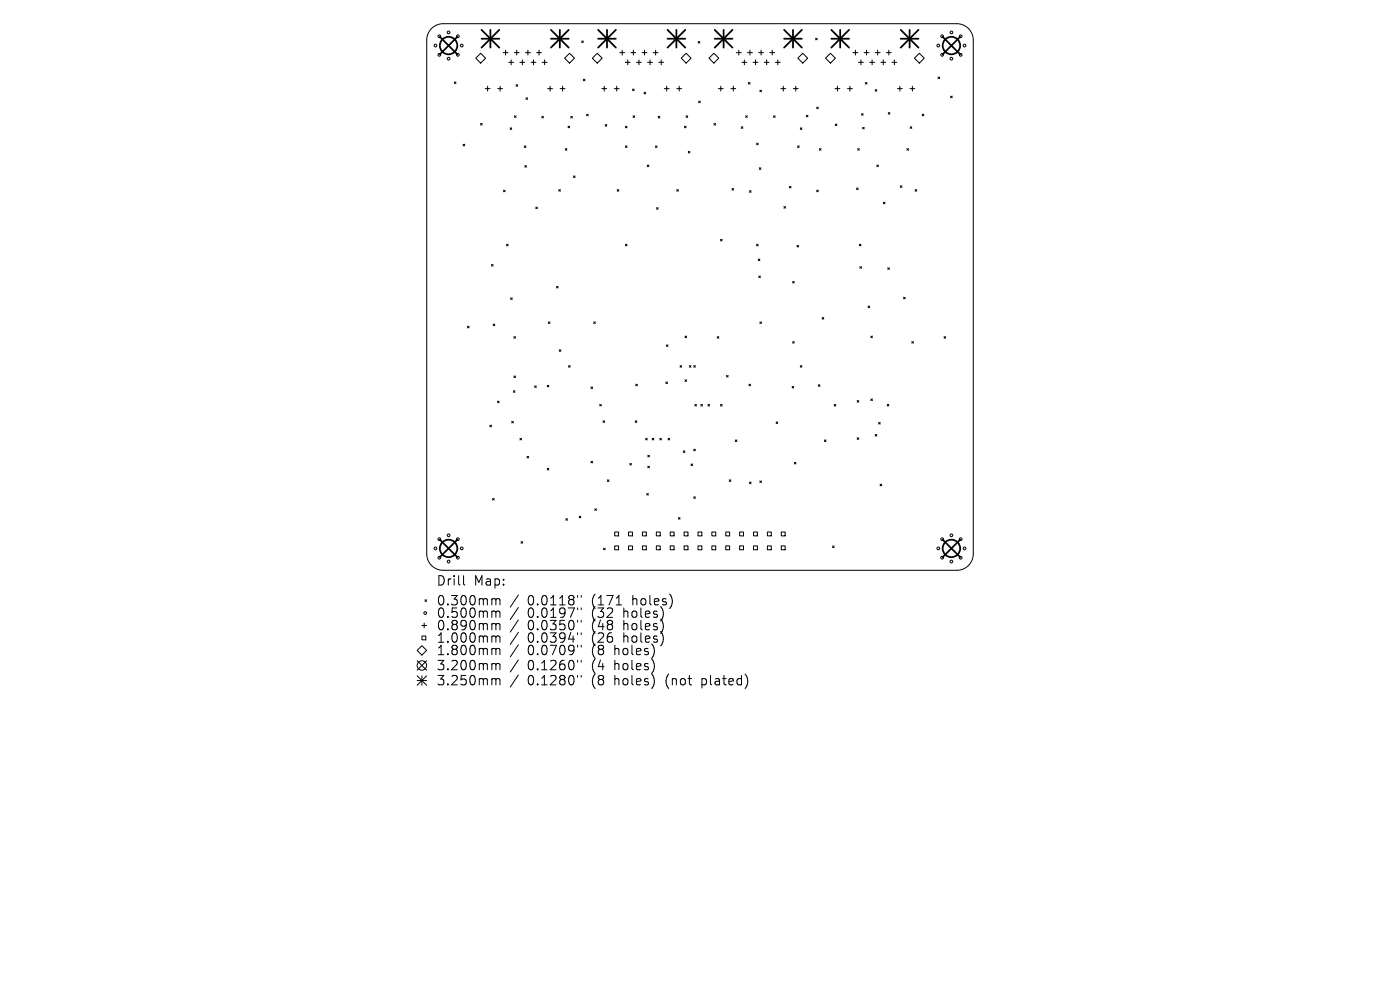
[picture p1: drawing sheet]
<svg xmlns="http://www.w3.org/2000/svg" width="297mm" height="210mm" viewBox="0 0 297 210" stroke-linecap="round" stroke-linejoin="round" font-family="sans-serif">
<defs><g id="words">
<g font-size="2.8">
<text x="92.5" y="124.5">Drill</text>
<text x="100.5" y="124.5">Map:</text>
<text x="92.5" y="128.7">0.300mm</text>
<text x="92.5" y="131.3">0.500mm</text>
<text x="111.9" y="128.7">0.0118&quot;</text>
<text x="111.9" y="131.3">0.0197&quot;</text>
<text x="125.7" y="128.7">(171</text>
<text x="125.7" y="131.3">(32</text>
<text x="132.5" y="131.3">holes)</text>
<text x="134.4" y="128.7">holes)</text>
<text x="92.5" y="134">0.890mm</text>
<text x="92.5" y="136.6">1.000mm</text>
<text x="111.9" y="134">0.0350&quot;</text>
<text x="111.9" y="136.6">0.0394&quot;</text>
<text x="125.7" y="134">(48</text>
<text x="125.7" y="136.6">(26</text>
<text x="132.5" y="134">holes)</text>
<text x="132.5" y="136.6">holes)</text>
<text x="92.5" y="139.3">1.800mm</text>
<text x="92.5" y="142.5">3.200mm</text>
<text x="111.9" y="139.3">0.0709&quot;</text>
<text x="111.9" y="142.5">0.1260&quot;</text>
<text x="125.7" y="139.3">(8</text>
<text x="125.7" y="142.5">(4</text>
<text x="130.6" y="139.3">holes)</text>
<text x="130.6" y="142.5">holes)</text>
<text x="92.5" y="145.7">3.250mm</text>
<text x="111.9" y="145.7">0.1280&quot;</text>
<text x="125.7" y="145.7">(8</text>
<text x="130.6" y="145.7">holes)</text>
<text x="141.7" y="145.7">(not</text>
<text x="149.5" y="145.7">plated)</text>
</g>
</g></defs>
<g fill="none" stroke="#000" stroke-width=".21">
<path d="M91.5 6a3.5 3.5 0 0 1 2.5-1h109a3.5 3.5 0 0 1 3.5 3.5v109a3.5 3.5 0 0 1-3.5 3.5h-109a3.5 3.5 0 0 1-3.5-3.5v-109a3.5 3.5 0 0 1 1-2.5zM96.4 17.4l.3 .3M96.7 17.4l-.3 .3M100.9 12.3l1.1-1 1 1-1 1.1zM102.9 18.8h1.1M103.4 18.3v1M105.6 18.8h1M106.1 18.3v1M106.7 11.2h1.1M107.3 10.6v1.1M107.9 13.2h1.1M108.4 12.7v1"/>
<path d="M109.1 11.2h1M109.5 18l.3 .3M109.6 10.6v1.1M109.8 18l-.3 .3M110.3 13.2h1M110.8 12.7v1M111.5 11.2h1M112 10.6v1.1M112.7 13.2h1M113.2 12.7v1M113.8 11.2h1.1M114.4 10.6v1.1"/>
<path d="M115 13.2h1.1M115.5 12.7v1M116.2 18.8h1M116.7 18.3v1M118.8 18.8h1.1M119.4 18.3v1M119.8 12.3l1-1 1.1 1-1.1 1.1zM123.4 8.7l.3 .3M123.7 8.7l-.3 .3M123.7 16.8l.4 .3M124.1 16.8l-.4 .3M125.7 12.3l1-1 1.1 1-1.1 1.1z"/>
<path d="M127.7 18.8h1M128.2 18.3v1M130.3 18.8h1.1M130.8 18.3v1M131.5 11.2h1M132 10.6v1.1M132.7 13.2h1M133.2 12.7v1M133.8 11.2h1.1M134.2 18.9l.3 .3M134.4 10.6v1.1M134.5 18.9l-.3 .3"/>
<path d="M135 13.2h1.1M135.5 12.7v1M136.2 11.2h1M136.6 19.6l.4 .3M136.7 10.6v1.1M137 19.6l-.4 .3M137.4 13.2h1M137.9 12.7v1M138.6 11.2h1M139.1 10.6v1.1M139.8 13.2h1M140.3 12.7v1"/>
<path d="M140.9 18.8h1M141.4 18.3v1M143.6 18.8h1M144.1 18.3v1M144.5 12.3l1.1-1 1 1-1 1.1zM148.1 8.8l.3 .3M148.4 8.8l-.3 .3M150.4 12.3l1-1 1.1 1-1.1 1.1zM152.4 18.8h1M152.9 18.3v1M155.1 18.8h1M155.6 18.3v1"/>
<path d="M156.2 11.2h1M156.7 10.6v1.1M157.4 13.2h1M157.9 12.7v1M158.6 11.2h1M158.8 17.5l.3 .3M159.1 10.6v1.1M159.1 17.5l-.3 .3M159.8 13.2h1M160.3 12.7v1M160.9 11.2h1.1M161.2 19.1l.3 .4"/>
<path d="M161.5 10.6v1.1M161.5 19.1l-.3 .4M162.1 13.2h1.1M162.6 12.7v1M163.3 11.2h1M163.8 10.6v1.1M164.5 13.2h1M165 12.7v1M165.7 18.8h1M166.2 18.3v1M168.3 18.8h1M168.8 18.3v1"/>
<path d="M169.3 12.3l1-1 1 1-1 1.1zM173 8.1l.4 .3M173.4 8.1l-.4 .3M175.1 12.3l1.1-1 1 1-1 1.1zM177.1 18.8h1.1M177.6 18.3v1M179.8 18.8h1M180.3 18.3v1M180.9 11.2h1.1M181.5 10.6v1.1M182.1 13.2h1.1M182.6 12.7v1"/>
<path d="M183.3 11.2h1M183.6 17.5l.3 .3M183.8 10.6v1.1M183.9 17.5l-.3 .3M184.5 13.2h1M185 12.7v1M185.7 19l.3 .3M185.7 11.2h1M186 19l-.3 .3M186.2 10.6v1.1M186.9 13.2h1M187.4 12.7v1"/>
<path d="M188 11.2h1.1M188.6 10.6v1.1M189.2 13.2h1.1M189.7 12.7v1M190.4 18.8h1M190.9 18.3v1M193 18.8h1.1M193.6 18.3v1M194 12.3l1-1 1.1 1-1.1 1.1zM199 16.3l.3 .4M199.3 16.3l-.3 .4M98.2 30.6l.4 .3"/>
<path d="M98.6 30.6l-.4 .3M101.9 26.2l.4 .3M102.3 26.2l-.4 .3M108.2 27.1l.4 .4M108.6 27.1l-.4 .4M109.1 24.6l.4 .3M109.5 24.6l-.4 .3M111.2 30.9l.4 .4M111.3 35.1l.4 .4M111.6 30.9l-.4 .4M111.6 20.7l.3 .4M111.7 35.1l-.4 .4"/>
<path d="M111.9 20.7l-.3 .4M114.9 24.7l.4 .3M115.3 24.7l-.4 .3M119.9 31.5l.4 .4M120.3 31.5l-.4 .4M120.5 26.8l.3 .3M120.8 26.8l-.3 .3M121.1 24.7l.3 .3M121.4 24.7l-.3 .3M121.7 37.3l.3 .4M122 37.3l-.3 .4M124.4 24.2l.4 .4"/>
<path d="M124.8 24.2l-.4 .4M128.4 26.4l.3 .4M128.7 26.4l-.3 .4M132.7 26.8l.3 .3M132.7 30.9l.3 .4M133 26.8l-.3 .3M133 30.9l-.3 .4M134.3 24.6l.3 .3M134.6 24.6l-.3 .3M137.3 35l.4 .3M137.7 35l-.4 .3M139.1 30.9l.3 .4"/>
<path d="M139.4 30.9l-.3 .4M139.6 24.7l.4 .3M140 24.7l-.4 .3M145.2 26.8l.3 .3M145.5 26.8l-.3 .3M145.5 24.6l.4 .3M145.9 24.6l-.4 .3M146 32.1l.4 .4M146.4 32.1l-.4 .4M148.2 21.4l.4 .4M148.6 21.4l-.4 .4M151.5 26.2l.3 .3"/>
<path d="M151.8 26.2l-.3 .3M155.3 40l.3 .3M155.6 40l-.3 .3M157.3 26.9l.3 .3M157.6 26.9l-.3 .3M158.2 24.6l.3 .3M158.5 24.6l-.3 .3M160.5 30.4l.3 .3M160.8 30.4l-.3 .3M161.1 35.6l.3 .3M161.4 35.6l-.3 .3M164.1 24.6l.3 .3"/>
<path d="M164.4 24.6l-.3 .3M167.5 39.5l.3 .4M167.8 39.5l-.3 .4M169.2 30.9l.3 .4M169.5 30.9l-.3 .4M169.8 27.1l.3 .4M170.1 27.1l-.3 .4M171.1 24.5l.3 .3M171.4 24.5l-.3 .3M173.3 22.7l.3 .4M173.6 22.7l-.3 .4M173.8 31.5l.4 .4"/>
<path d="M174.2 31.5l-.4 .4M177.2 26.3l.3 .4M177.5 26.3l-.3 .4M181.7 39.9l.4 .3M182 31.5l.3 .4M182.1 39.9l-.4 .3M182.3 31.5l-.3 .4M182.8 24.1l.3 .4M183 27l.3 .3M183.1 24.1l-.3 .4M183.3 27l-.3 .3M186 35l.4 .3"/>
<path d="M186.4 35l-.4 .3M188.4 23.9l.4 .3M188.8 23.9l-.4 .3M191 39.4l.3 .4M191.3 39.4l-.3 .4M192.4 31.5l.3 .4M192.7 31.5l-.3 .4M193.1 26.9l.3 .3M193.4 26.9l-.3 .3M195.6 24.2l.4 .4M196 24.2l-.4 .4M201.7 20.4l.3 .3"/>
<path d="M202 20.4l-.3 .3M104.3 56.1l.3 .4M104.6 56.1l-.3 .4M106.8 40.3l.4 .4M107.2 40.3l-.4 .4M107.5 51.8l.3 .4M107.8 51.8l-.3 .4M113.7 43.9l.3 .4M114 43.9l-.3 .4M118.5 40.2l.4 .4M118.9 40.2l-.4 .4M130.9 40.2l.4 .4"/>
<path d="M131.3 40.2l-.4 .4M132.7 51.8l.3 .4M133 51.8l-.3 .4M139.3 44l.3 .4M139.6 44l-.3 .4M143.6 40.2l.3 .4M143.9 40.2l-.3 .4M152.8 50.8l.4 .3M153.2 50.8l-.4 .3M159 40.5l.3 .3M159.3 40.5l-.3 .3M160.5 51.8l.3 .4"/>
<path d="M160.8 51.8l-.3 .4M160.8 54.9l.4 .4M161 58.5l.3 .4M161.2 54.9l-.4 .4M161.3 58.5l-.3 .4M166.3 43.8l.3 .4M166.6 43.8l-.3 .4M168.2 59.7l.3 .3M168.5 59.7l-.3 .3M169.1 52l.3 .4M169.4 52l-.3 .4M173.3 40.3l.3 .4"/>
<path d="M173.6 40.3l-.3 .4M182.3 51.8l.3 .4M182.4 56.6l.4 .3M182.6 51.8l-.3 .4M182.8 56.6l-.4 .3M187.4 42.9l.3 .3M187.7 42.9l-.3 .3M188.3 56.8l.4 .3M188.7 56.8l-.4 .3M194.1 40.2l.4 .4M194.5 40.2l-.4 .4M99.2 69.2l.3 .4"/>
<path d="M99.5 69.2l-.3 .4M104.6 68.7l.4 .4M105 68.7l-.4 .4M108.3 63.2l.4 .3M108.7 63.2l-.4 .3M109 71.4l.4 .4M109 79.8l.4 .3M109.4 71.4l-.4 .4M109.4 79.8l-.4 .3M116.3 68.3l.4 .3M116.7 68.3l-.4 .3M118.1 60.7l.3 .4"/>
<path d="M118.4 60.7l-.3 .4M118.6 74.2l.4 .3M119 74.2l-.4 .3M120.6 77.6l.4 .3M121 77.6l-.4 .3M125.9 68.3l.4 .3M126.3 68.3l-.4 .3M141.4 73.1l.3 .4M141.7 73.1l-.3 .4M144.3 77.6l.3 .3M144.6 77.6l-.3 .3M145.3 71.3l.4 .3"/>
<path d="M145.7 71.3l-.4 .3M146.2 77.6l.4 .3M146.6 77.6l-.4 .3M147.2 77.6l.3 .3M147.5 77.6l-.3 .3M152.2 71.4l.3 .4M152.5 71.4l-.3 .4M154.1 79.6l.4 .4M154.5 79.6l-.4 .4M161.2 68.3l.3 .3M161.5 68.3l-.3 .3M168.2 72.5l.3 .3"/>
<path d="M168.5 72.5l-.3 .3M169.8 77.6l.3 .3M170.1 77.6l-.3 .3M174.4 67.4l.4 .3M174.8 67.4l-.4 .3M184.2 64.9l.3 .4M184.5 64.9l-.3 .4M184.7 71.3l.4 .3M185.1 71.3l-.4 .3M191.7 63.1l.3 .3M192 63.1l-.3 .3M193.4 72.5l.4 .3"/>
<path d="M193.8 72.5l-.4 .3M200.3 71.4l.3 .4M200.6 71.4l-.3 .4M103.9 90.2l.4 .3M104.3 90.2l-.4 .3M105.5 85.1l.4 .3M105.9 85.1l-.4 .3M108.6 89.4l.3 .3M108.9 89.4l-.3 .3M108.9 82.9l.4 .3M109.3 82.9l-.4 .3M110.3 93l.3 .3"/>
<path d="M110.6 93l-.3 .3M111.8 96.8l.4 .3M112.2 96.8l-.4 .3M113.4 81.8l.4 .4M113.8 81.8l-.4 .4M116.1 81.7l.3 .4M116.1 99.4l.3 .3M116.4 81.7l-.3 .4M116.4 99.4l-.3 .3M125.4 82.1l.3 .3M125.4 97.8l.3 .4M125.7 82.1l-.3 .3"/>
<path d="M125.7 97.8l-.3 .4M127.2 85.8l.4 .3M127.6 85.8l-.4 .3M127.9 89.3l.4 .3M128.3 89.3l-.4 .3M133.6 98.3l.3 .4M133.9 98.3l-.3 .4M134.8 89.3l.3 .3M134.9 81.5l.3 .3M135.1 89.3l-.3 .3M135.2 81.5l-.3 .3M137 93l.3 .3"/>
<path d="M137.3 93l-.3 .3M137.4 96.6l.4 .3M137.4 98.9l.4 .3M137.8 96.6l-.4 .3M137.8 98.9l-.4 .3M138.4 93l.3 .3M138.7 93l-.3 .3M140 93l.3 .3M140.3 93l-.3 .3M141.3 81l.3 .4M141.6 81l-.3 .4M141.7 93l.4 .3"/>
<path d="M142.1 93l-.4 .3M145 95.6l.3 .4M145.3 95.6l-.3 .4M145.3 80.6l.4 .3M145.7 80.6l-.4 .3M146.6 98.4l.3 .4M146.9 98.4l-.3 .4M147.2 95.3l.3 .3M147.4 85.8l.3 .3M147.5 95.3l-.3 .3M147.7 85.8l-.3 .3M148.7 85.8l.3 .3"/>
<path d="M149 85.8l-.3 .3M150.2 85.8l.3 .3M150.5 85.8l-.3 .3M152.8 85.8l.4 .3M153.2 85.8l-.4 .3M156 93.3l.3 .4M156.3 93.3l-.3 .4M158.9 81.5l.3 .3M159.2 81.5l-.3 .3M164.6 89.5l.4 .3M165 89.5l-.4 .3M168 82l.4 .3"/>
<path d="M168.4 82l-.4 .3M168.5 98.1l.3 .3M168.8 98.1l-.3 .3M173.6 81.6l.4 .4M174 81.6l-.4 .4M174.9 93.3l.3 .4M175.2 93.3l-.3 .4M177 85.8l.3 .3M177.3 85.8l-.3 .3M181.8 85l.4 .3M181.8 92.9l.4 .3M182.2 85l-.4 .3"/>
<path d="M182.2 92.9l-.4 .3M184.7 84.6l.4 .4M185.1 84.6l-.4 .4M185.7 92.2l.3 .3M186 92.2l-.3 .3M186.4 89.6l.3 .4M186.7 89.6l-.3 .4M188.2 85.8l.4 .3M188.6 85.8l-.4 .3M104.5 105.7l.3 .4M104.8 105.7l-.3 .4M110.5 114.9l.4 .3"/>
<path d="M110.9 114.9l-.4 .3M120 110l.4 .4M120.4 110l-.4 .4M122.9 109.5l.3 .3M123.2 109.5l-.3 .3M126.2 107.9l.3 .4M126.5 107.9l-.3 .4M128 116.3l.4 .3M128.4 116.3l-.4 .3M128.8 101.8l.4 .3M129.2 101.8l-.4 .3M130.4 112.9h.8v.8h-.8z"/>
<path d="M130.4 115.8h.8v.8h-.8zM133.3 112.9h.9v.8h-.9zM133.3 115.8h.9v.8h-.9zM136.3 112.9h.8v.8h-.8zM136.3 115.8h.8v.8h-.8zM137.2 104.7l.3 .3M137.5 104.7l-.3 .3M139.2 112.9h.9v.8h-.9zM139.2 115.8h.9v.8h-.9zM142.2 112.9h.8v.8h-.8zM142.2 115.8h.8v.8h-.8zM143.9 109.8l.4 .3"/>
<path d="M144.3 109.8l-.4 .3M145.1 112.9h.8v.8h-.8zM145.1 115.8h.8v.8h-.8zM147.2 105.4l.3 .3M147.5 105.4l-.3 .3M148.1 112.9h.8v.8h-.8zM148.1 115.8h.8v.8h-.8zM151 112.9h.8v.8h-.8zM151 115.8h.8v.8h-.8zM154 112.9h.8v.8h-.8zM154 115.8h.8v.8h-.8zM154.7 101.8l.4 .3"/>
<path d="M155.1 101.8l-.4 .3M156.9 112.9h.8v.8h-.8zM156.9 115.8h.8v.8h-.8zM159 102.2l.3 .4M159.3 102.2l-.3 .4M159.9 112.9h.8v.8h-.8zM159.9 115.8h.8v.8h-.8zM161.2 102l.3 .4M161.5 102l-.3 .4M162.8 112.9h.8v.8h-.8zM162.8 115.8h.8v.8h-.8zM165.7 112.9h.9v.8h-.9z"/>
<path d="M165.7 115.8h.9v.8h-.9zM176.6 115.8l.4 .4M177 115.8l-.4 .4M186.7 102.7l.4 .4M187.1 102.7l-.4 .4M88.5 138l1-1 1 1-1 1zM89.5 132.7h1M89.5 134.9h.8v.8h-.8zM90 132.2v1M90.2 127.2l.3 .4M90.5 127.2l-.3 .4M98.3 122.1v1.7l.3 .3"/>
<path d="M104.6 127l.5 .1 .1 .2M104.6 129.6h.3l.3 .3M104.6 132.3h.3l.3 .3M104.6 134.9h.3l.3 .3M104.6 137.5l.5 .1 .1 .2M105.2 127.3l.3-.3 .5 .1 .1 1.2M105.2 127.3v1M105.2 129.9v1.1M105.2 132.6v1M105.2 135.2v1M105.2 137.8v1.1M105.2 129.9l.3-.3 .5 .1 .1 1.3"/>
<path d="M105.2 132.6l.3-.3 .5 .1 .1 1.2M105.2 135.2l.3-.3 .5 .1 .1 1.2M105.2 137.8l.3-.3 .5 .1 .1 1.3M110 126.2l-1.8 2.6M110 128.9l-1.8 2.5M110 131.5l-1.8 2.6M110 134.1l-1.8 2.6M110 136.8l-1.8 2.6M110 140l-1.8 2.6M122.5 126.3v.4M122.5 129v.3M122.5 131.6v.4"/>
<path d="M122.5 134.2v.4M122.5 136.9v.4M123.3 126.3v.4M123.3 129v.3M123.3 131.6v.4M123.3 134.2v.4M123.3 136.9v.4M130.7 128.3h1.2M88.5 140.2l2 2M88.5 143.4l2 2M88.5 144.4h2M89.5 143.4v2"/>
<path d="M90.5 140.2l-2 2M90.5 143.4l-2 2M104.6 140.7l.5 .1 .1 .2M104.6 143.9l.5 .1 .1 .2M105.2 141v1.1M105.2 144.2v1.1M105.2 141l.3-.3 .5 .1 .1 1.3M105.2 144.2l.3-.3 .5 .1 .1 1.3M110 143.2l-1.8 2.6M122.5 140.1v.4M122.5 143.3v.4M123.3 140.1v.4"/>
<path d="M123.3 143.3v.4"/>
<circle cx="92.4" cy="9.7" r=".29"/>
<circle cx="93.2" cy="11.6" r=".29"/>
<circle cx="93.2" cy="7.7" r=".29"/>
<circle cx="95.2" cy="6.9" r=".29"/>
<circle cx="95.2" cy="12.4" r=".29"/>
<circle cx="97.1" cy="11.6" r=".29"/>
<circle cx="97.1" cy="7.7" r=".29"/>
<circle cx="97.9" cy="9.7" r=".29"/>
<circle cx="199.1" cy="9.7" r=".29"/>
<circle cx="199.9" cy="11.6" r=".29"/>
<circle cx="199.9" cy="7.7" r=".29"/>
<circle cx="201.8" cy="6.9" r=".29"/>
<circle cx="201.8" cy="12.4" r=".29"/>
<circle cx="203.8" cy="11.6" r=".29"/>
<circle cx="203.8" cy="7.7" r=".29"/>
<circle cx="204.6" cy="9.7" r=".29"/>
<circle cx="92.4" cy="116.3" r=".29"/>
<circle cx="93.2" cy="114.4" r=".29"/>
<circle cx="93.2" cy="118.3" r=".29"/>
<circle cx="95.2" cy="119.1" r=".29"/>
<circle cx="95.2" cy="113.6" r=".29"/>
<circle cx="97.1" cy="114.4" r=".29"/>
<circle cx="97.1" cy="118.3" r=".29"/>
<circle cx="97.9" cy="116.3" r=".29"/>
<circle cx="199.1" cy="116.3" r=".29"/>
<circle cx="199.9" cy="114.4" r=".29"/>
<circle cx="199.9" cy="118.3" r=".29"/>
<circle cx="201.8" cy="113.6" r=".29"/>
<circle cx="201.8" cy="119.1" r=".29"/>
<circle cx="203.8" cy="114.4" r=".29"/>
<circle cx="203.8" cy="118.3" r=".29"/>
<circle cx="204.6" cy="116.3" r=".29"/>
<circle cx="90.2" cy="130" r=".29"/>
<circle cx="89.5" cy="141.2" r="1"/>
</g>
<g fill="none" stroke="#000" stroke-width=".37">
<path d="M93.3 7.8l3.7 3.7M97 7.8l-3.7 3.7M200 7.8l3.7 3.7M203.7 7.8l-3.7 3.7M93.3 114.5l3.7 3.7M97 114.5l-3.7 3.7M200 114.5l3.7 3.7M203.7 114.5l-3.7 3.7"/>
<circle cx="95.2" cy="9.7" r="1.86"/>
<circle cx="201.8" cy="9.7" r="1.86"/>
<circle cx="95.2" cy="116.3" r="1.86"/>
<circle cx="201.8" cy="116.3" r="1.86"/>
</g>
<g fill="none" stroke="#000" stroke-width=".38">
<path d="M102.2 6.3l3.7 3.8M102.2 8.2h3.7M104 6.3v3.8M105.9 6.3l-3.7 3.8M116.9 8.2h3.7M116.9 6.3l3.7 3.8M118.8 6.3v3.8M120.6 6.3l-3.7 3.8M126.9 8.2h3.8M126.9 6.3l3.8 3.8M128.8 6.3v3.8M130.7 6.3l-3.8 3.8"/>
<path d="M141.6 8.2h3.8M141.6 6.3l3.8 3.8M143.5 6.3v3.8M145.4 6.3l-3.8 3.8M151.6 8.2h3.8M151.6 6.3l3.8 3.8M153.5 6.3v3.8M155.4 6.3l-3.8 3.8M166.3 8.2h3.8M166.3 6.3l3.8 3.8M168.2 6.3v3.8M170.1 6.3l-3.8 3.8"/>
<path d="M176.4 8.2h3.7M176.4 6.3l3.7 3.8M178.2 6.3v3.8M180.1 6.3l-3.7 3.8M191.1 8.2h3.8M191.1 6.3l3.8 3.8M193 6.3v3.8M194.9 6.3l-3.8 3.8"/>
</g>
<use href="#words"/>
</svg>
